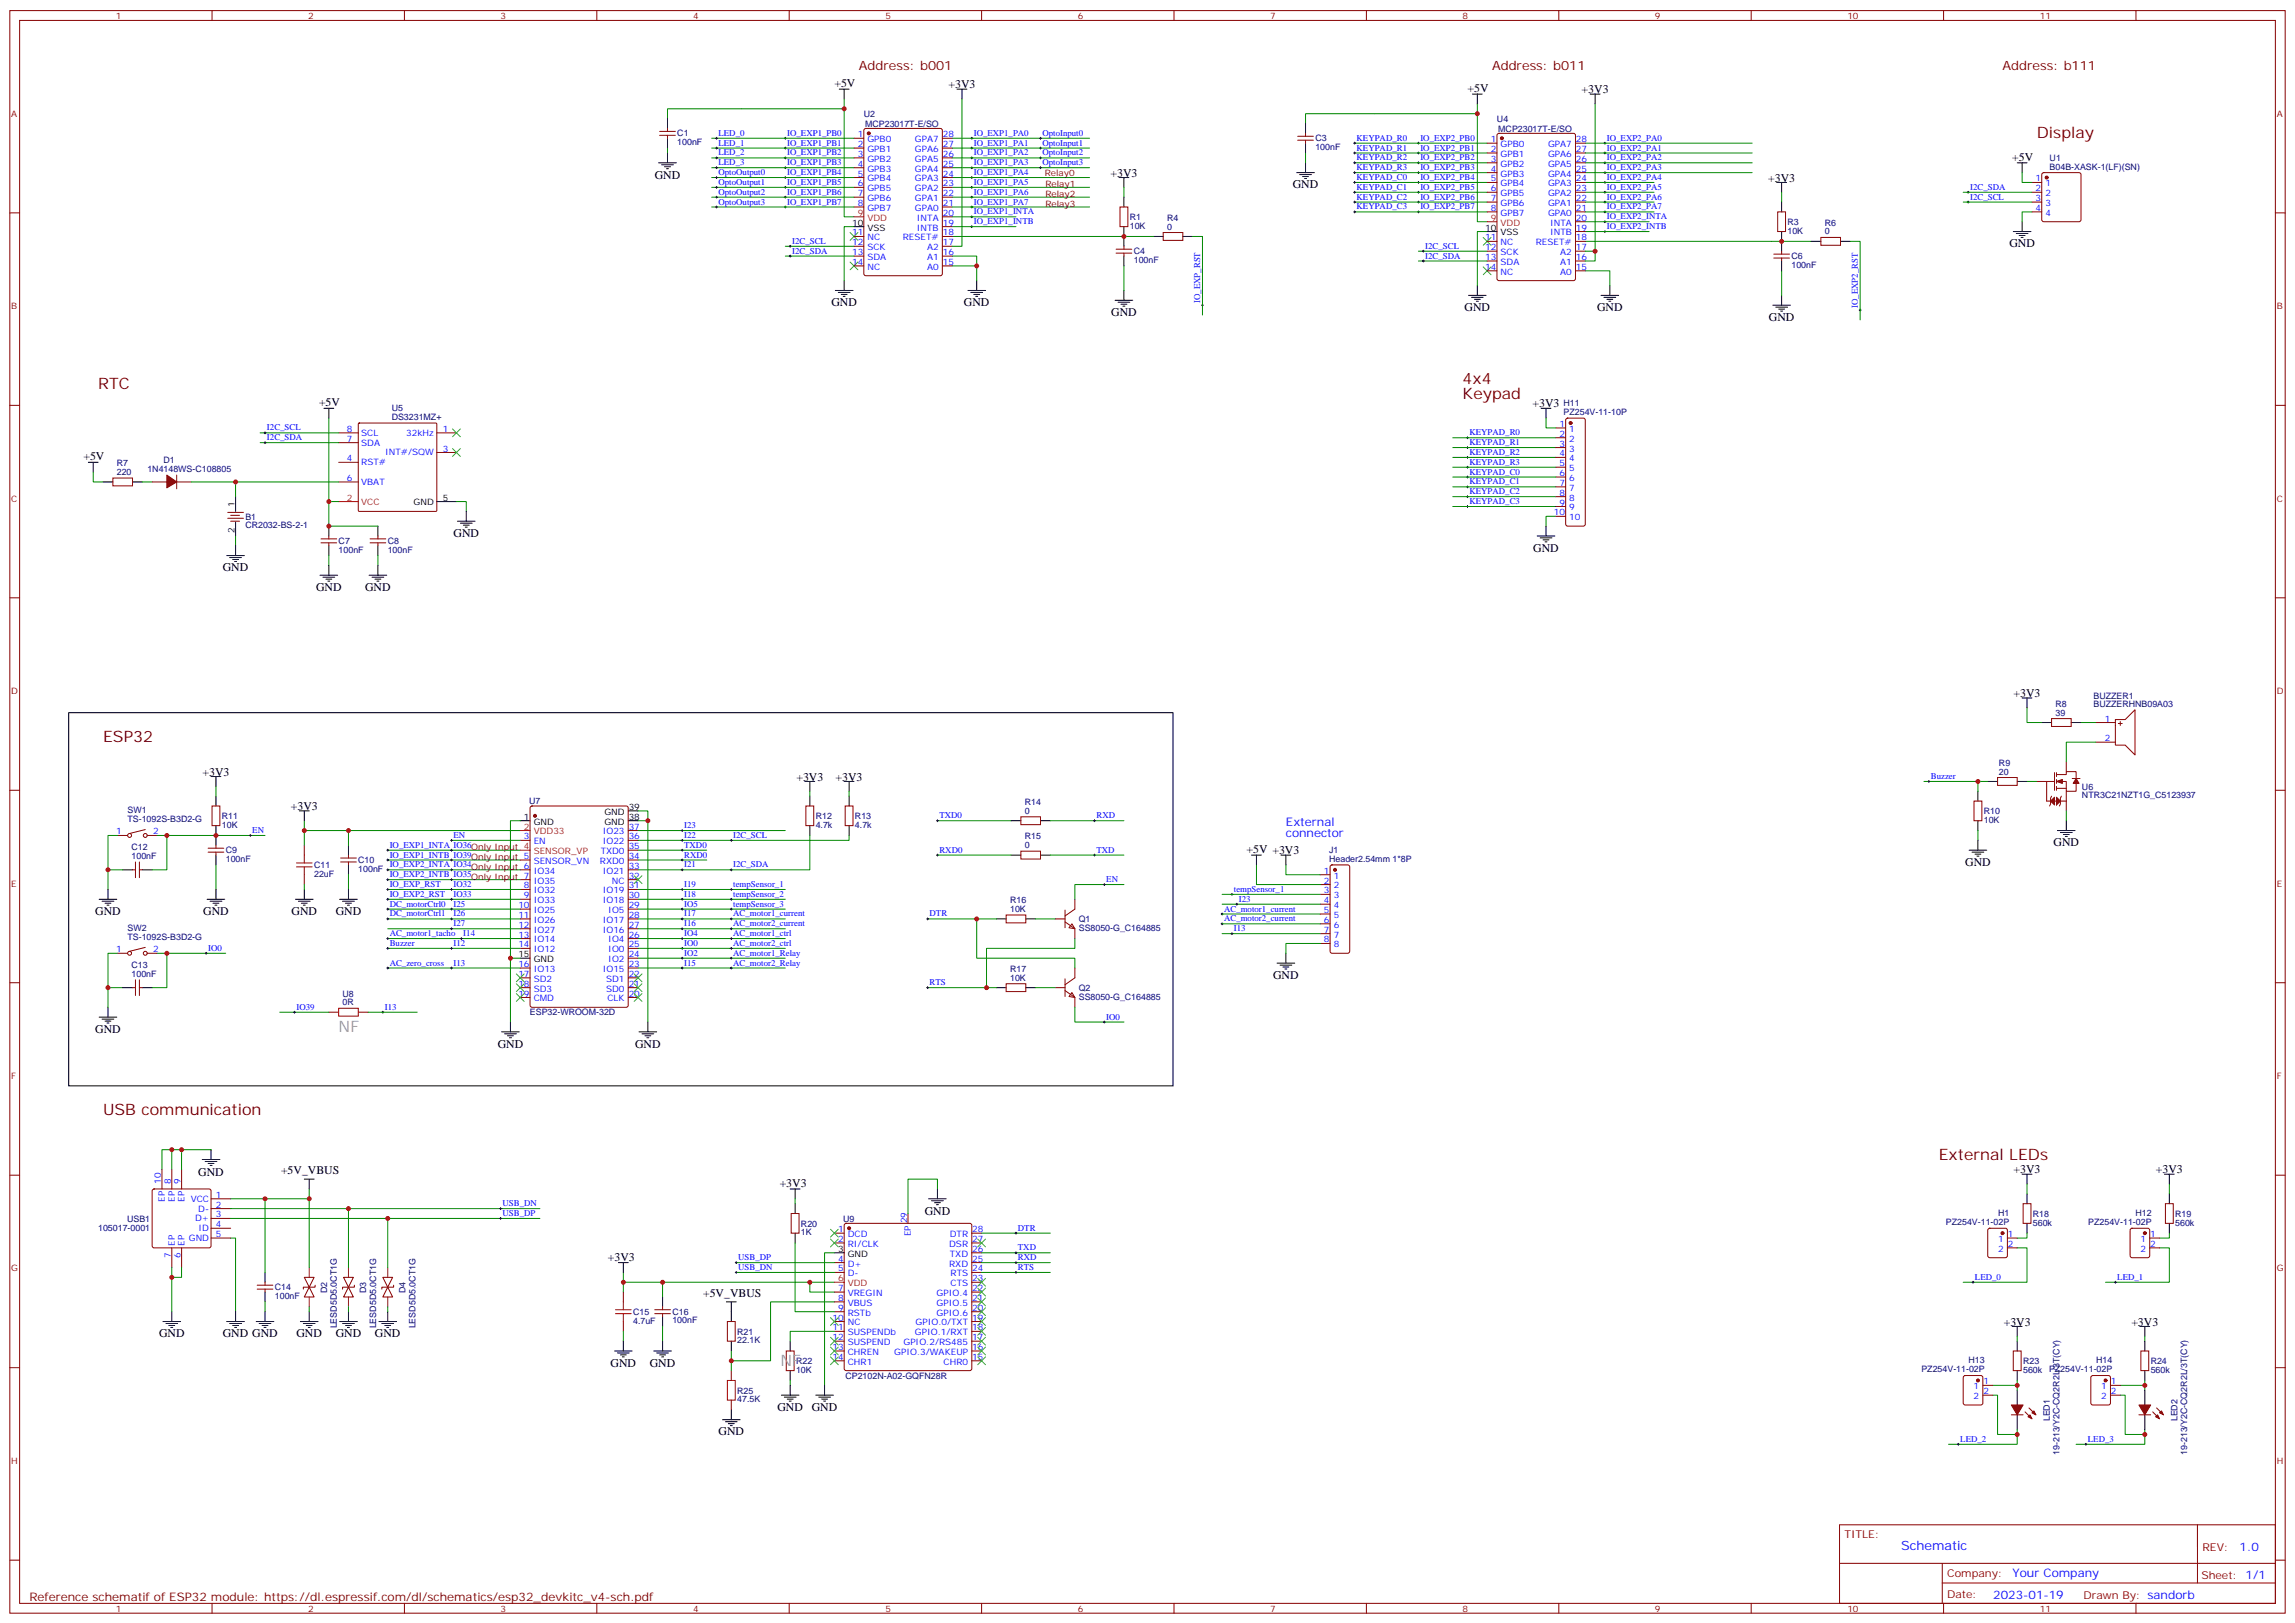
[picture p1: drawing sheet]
<svg xmlns="http://www.w3.org/2000/svg" width="825mm" height="583mm" viewBox="0 0 825 583" stroke-linecap="round" stroke-linejoin="round" font-family="sans-serif">
<defs><g id="words">
<g font-size="5.6" fill="#600">
<text x="732" y="49.7">Display</text>
<text x="525.6" y="137.9">4x4</text>
<text x="35.3" y="139.6">RTC</text>
<text x="525.6" y="143.5">Keypad</text>
<text x="37" y="266.6">ESP32</text>
<text x="37" y="400.7">USB communication</text>
<text x="696.7" y="416.6">External LEDs</text>
</g>
<g font-size="5.6" fill="#999">
<text x="121.7" y="370.7">NF</text>
<text x="280.5" y="490.6">NF</text>
</g>
<g font-size="4.6" fill="#600">
<text x="308.7" y="25">Address: b001</text>
<text x="536.2" y="25">Address: b011</text>
<text x="719.7" y="25">Address: b111</text>
</g>
<text font-size="4.6" fill="#00f" x="683.2" y="556.8">Schematic</text>
<g font-size="4.2">
<text x="299.9" y="31.3">+5V</text>
<text x="340.9" y="31.7">+3V3</text>
<text x="527.4" y="33.1">+5V</text>
<text x="568.4" y="33.5">+3V3</text>
<text x="723.2" y="57.8">+5V</text>
<text x="235.3" y="64.1">GND</text>
<text x="399.1" y="63.4">+3V3</text>
<text x="635.5" y="65.2">+3V3</text>
<text x="464.6" y="67.7">GND</text>
<text x="722.1" y="88.8">GND</text>
<text x="298.8" y="110">GND</text>
<text x="346.4" y="110">GND</text>
<text x="399.3" y="113.5">GND</text>
<text x="526.3" y="111.8">GND</text>
<text x="574" y="111.8">GND</text>
<text x="635.7" y="115.3">GND</text>
<text x="114.7" y="146">+5V</text>
<text x="550.8" y="146.3">+3V3</text>
<text x="30" y="165.4">+5V</text>
<text x="163" y="192.9">GND</text>
<text x="551" y="198.2">GND</text>
<text x="80.1" y="205.2">GND</text>
<text x="113.6" y="212.3">GND</text>
<text x="131.2" y="212.3">GND</text>
<text x="723.6" y="250.4">+3V3</text>
<text x="72.8" y="278.6">+3V3</text>
<text x="286.2" y="280.4">+3V3</text>
<text x="300.3" y="280.4">+3V3</text>
<text x="104.5" y="291">+3V3</text>
<text x="738" y="304">GND</text>
<text x="448" y="306.5">+5V +3V3</text>
<text x="706.3" y="311.1">GND</text>
<text x="34.2" y="328.7">GND</text>
<text x="73" y="328.7">GND</text>
<text x="104.8" y="328.7">GND</text>
<text x="120.6" y="328.7">GND</text>
<text x="457.6" y="351.6">GND</text>
<text x="34.2" y="371.1">GND</text>
<text x="178.9" y="376.3">GND</text>
<text x="228.2" y="376.3">GND</text>
<text x="71.3" y="422.7">GND</text>
<text x="101" y="421.9">+5V_VBUS</text>
<text x="723.6" y="421.5">+3V3</text>
<text x="774.8" y="421.5">+3V3</text>
<text x="280.2" y="426.5">+3V3</text>
<text x="332.3" y="436.3">GND</text>
<text x="218.5" y="452.9">+3V3</text>
<text x="252.7" y="466">+5V_VBUS</text>
<text x="720.1" y="476.2">+3V3</text>
<text x="766" y="476.2">+3V3</text>
<text x="57.1" y="480.4">GND</text>
<text x="80.1" y="480.4">GND GND</text>
<text x="106.5" y="480.4">GND</text>
<text x="120.6" y="480.4">GND</text>
<text x="134.8" y="480.4">GND</text>
<text x="219.4" y="491">GND</text>
<text x="233.5" y="491">GND</text>
<text x="279.4" y="506.9">GND</text>
<text x="291.7" y="506.9">GND</text>
<text x="258.2" y="515.7">GND</text>
</g>
<g font-size="4.2" fill="#00f">
<text x="462.1" y="296.6">External</text>
<text x="462.1" y="300.8">connector</text>
<text x="804.9" y="557.1">1.0</text>
<text x="723.3" y="566.6">Your Company</text>
<text x="716.4" y="574.4">2023-01-19</text>
</g>
<text font-size="4.2" fill="#600" x="10.6" y="575.3">Reference schematif of ESP32 module: https://dl.espressif.com/dl/schematics/esp32_devkitc_v4-sch.pdf</text>
<g font-size="3.9" fill="#800">
<text x="662.9" y="552.4">TITLE:</text>
<text x="791.5" y="557.1">REV:</text>
<text x="699.8" y="566.6">Company:</text>
<text x="791.1" y="567.2">Sheet: 1/1</text>
<text x="699.8" y="574.3">Date:</text>
<text x="748.8" y="574.3">Drawn By: sandorb</text>
</g>
<g font-size="3.2" fill="#800">
<text x="41.6" y="6.8">1</text>
<text x="110.8" y="6.8">2</text>
<text x="179.9" y="6.8">3</text>
<text x="249.1" y="6.8">4</text>
<text x="318.2" y="6.8">5</text>
<text x="387.3" y="6.8">6</text>
<text x="456.5" y="6.8">7</text>
<text x="525.6" y="6.8">8</text>
<text x="594.8" y="6.8">9</text>
<text x="663.9" y="6.8">10</text>
<text x="733.1" y="6.8">11</text>
<text x="4.1" y="41.9">A</text>
<text x="818.3" y="41.9">A</text>
<text x="4.1" y="111.1">B</text>
<text x="818.3" y="111.1">B</text>
<text x="4.1" y="180.2">C</text>
<text x="818.3" y="180.2">C</text>
<text x="4.1" y="249.3">D</text>
<text x="818.3" y="249.3">D</text>
<text x="4.1" y="318.5">E</text>
<text x="818.3" y="318.5">E</text>
<text x="4.1" y="387.6">F</text>
<text x="818.3" y="387.6">F</text>
<text x="4.1" y="456.8">G</text>
<text x="818.3" y="456.8">G</text>
<text x="4.1" y="525.9">H</text>
<text x="818.3" y="525.9">H</text>
<text x="41.6" y="579">1</text>
<text x="110.8" y="579">2</text>
<text x="179.9" y="579">3</text>
<text x="249.1" y="579">4</text>
<text x="318.2" y="579">5</text>
<text x="387.3" y="579">6</text>
<text x="456.5" y="579">7</text>
<text x="525.6" y="579">8</text>
<text x="594.8" y="579">9</text>
<text x="663.9" y="579">10</text>
<text x="733.1" y="579">11</text>
</g>
<g font-size="3.2" fill="#000080">
<text x="310.5" y="42">U2</text>
<text x="310.9" y="45.5">MCP23017T-E/SO</text>
<text x="538" y="43.8">U4</text>
<text x="538.5" y="47.3">MCP23017T-E/SO</text>
<text x="243.4" y="52.1">100nF</text>
<text x="243.4" y="49">C1</text>
<text x="472.7" y="53.9">100nF</text>
<text x="472.7" y="50.7">C3</text>
<text x="736.6" y="57.8">U1</text>
<text x="736.6" y="61">B04B-XASK-1(LF)(SN)</text>
<text x="406" y="82.2">10K</text>
<text x="406" y="79">R1</text>
<text x="419.5" y="82.5">0</text>
<text x="419.5" y="79.3">R4</text>
<text x="642.4" y="84">10K</text>
<text x="642.4" y="80.8">R3</text>
<text x="655.8" y="81.1">R6</text>
<text x="655.8" y="84.2">0</text>
<text x="407.5" y="94.5">100nF</text>
<text x="407.5" y="91.3">C4</text>
<text x="643.8" y="93.1">C6</text>
<text x="643.8" y="96.2">100nF</text>
<text x="140.8" y="147.7">U5</text>
<text x="561.9" y="149">PZ254V-11-10P</text>
<text x="561.9" y="145.8">H11</text>
<text x="140.8" y="150.9">DS3231MZ+</text>
<text x="42" y="167.5">R7</text>
<text x="58.7" y="166.4">D1</text>
<text x="42" y="170.7">220</text>
<text x="53" y="169.6">1N4148WS-C108805</text>
<text x="88.2" y="189.8">CR2032-BS-2-1</text>
<text x="88.2" y="186.6">B1</text>
<text x="121.7" y="195.4">C7</text>
<text x="139.3" y="195.4">C8</text>
<text x="121.7" y="198.5">100nF</text>
<text x="139.3" y="198.5">100nF</text>
<text x="752.4" y="251">BUZZER1</text>
<text x="738.7" y="257.1">39</text>
<text x="738.7" y="254.2">R8</text>
<text x="752.4" y="253.9">BUZZERHNB09A03</text>
<text x="718.4" y="275.1">R9</text>
<text x="718.4" y="278.3">20</text>
<text x="748.2" y="286.9">NTR3C21NZT1G_C5123937</text>
<text x="748.2" y="283.6">U6</text>
<text x="45.8" y="292.2">SW1</text>
<text x="190.2" y="288.9">U7</text>
<text x="368.3" y="292.4">0</text>
<text x="368.3" y="289.2">R14</text>
<text x="713" y="292.5">R10</text>
<text x="45.8" y="295.5">TS-1092S-B3D2-G</text>
<text x="79.7" y="297.4">10K</text>
<text x="79.7" y="294.2">R11</text>
<text x="293.2" y="297.4">4.7k</text>
<text x="293.2" y="294.2">R12</text>
<text x="307.3" y="297.4">4.7k</text>
<text x="307.3" y="294.2">R13</text>
<text x="713" y="295.6">10K</text>
<text x="47.3" y="305.4">C12</text>
<text x="368.3" y="304.7">0</text>
<text x="368.3" y="301.6">R15</text>
<text x="47.3" y="308.6">100nF</text>
<text x="81.1" y="309.7">100nF</text>
<text x="81.1" y="306.5">C9</text>
<text x="112.9" y="311.9">C11</text>
<text x="128.8" y="310">C10</text>
<text x="477.7" y="309.7">Header2.54mm 1*8P</text>
<text x="477.7" y="306.5">J1</text>
<text x="112.9" y="315">22uF</text>
<text x="128.8" y="313.2">100nF</text>
<text x="363" y="327.7">10K</text>
<text x="363" y="324.5">R16</text>
<text x="45.8" y="334.6">SW2</text>
<text x="387.7" y="334.4">SS8050-G_C164885</text>
<text x="387.7" y="331.3">Q1</text>
<text x="45.8" y="337.8">TS-1092S-B3D2-G</text>
<text x="47.3" y="347.8">C13</text>
<text x="47.3" y="350.9">100nF</text>
<text x="363" y="352.4">10K</text>
<text x="363" y="349.2">R17</text>
<text x="123.1" y="358">U8</text>
<text x="387.7" y="359.1">SS8050-G_C164885</text>
<text x="387.7" y="356">Q2</text>
<text x="123.1" y="361.2">0R</text>
<text x="190.5" y="364.8">ESP32-WROOM-32D</text>
<text x="718.1" y="436.8">H1</text>
<text x="730.6" y="437.1">R18</text>
<text x="767.5" y="436.8">H12</text>
<text x="781.8" y="437.1">R19</text>
<text x="35.3" y="442.1">105017-0001</text>
<text x="45.7" y="438.9">USB1</text>
<text x="287.9" y="443.8">1K</text>
<text x="287.9" y="440.7">R20</text>
<text x="303" y="438.9">U9</text>
<text x="699.4" y="440">PZ254V-11-02P</text>
<text x="730.6" y="440.3">560k</text>
<text x="750.5" y="440">PZ254V-11-02P</text>
<text x="781.8" y="440.3">560k</text>
<text x="98.8" y="466.7">100nF</text>
<text x="98.8" y="463.5">C14</text>
<text x="117.5" y="464.5" transform="rotate(-90 117.5 464.5)">D2</text>
<text x="131.6" y="464.5" transform="rotate(-90 131.6 464.5)">D3</text>
<text x="145.8" y="464.5" transform="rotate(-90 145.8 464.5)">D4</text>
<text x="227.5" y="472.4">C15</text>
<text x="241.7" y="472.3">C16</text>
<text x="121.1" y="477.3" transform="rotate(-90 121.1 477.3)">LESD5D5.0CT1G</text>
<text x="135.2" y="477.3" transform="rotate(-90 135.2 477.3)">LESD5D5.0CT1G</text>
<text x="149.3" y="477.3" transform="rotate(-90 149.3 477.3)">LESD5D5.0CT1G</text>
<text x="227.5" y="475.6">4.7uF</text>
<text x="241.7" y="475.5">100nF</text>
<text x="264.9" y="479.5">R21</text>
<text x="264.9" y="482.6">22.1K</text>
<text x="286.1" y="490.1">R22</text>
<text x="707.5" y="489.8">H13</text>
<text x="727.1" y="490">R23</text>
<text x="753.3" y="489.8">H14</text>
<text x="772.9" y="490">R24</text>
<text x="286.1" y="493.2">10K</text>
<text x="303.9" y="495.3">CP2102N-A02-GQFN28R</text>
<text x="690.5" y="492.9">PZ254V-11-02P</text>
<text x="727.1" y="493.2">560k</text>
<text x="736.4" y="492.9">PZ254V-11-02P</text>
<text x="772.9" y="493.2">560k</text>
<text x="264.9" y="503.8">47.5K</text>
<text x="264.9" y="500.6">R25</text>
<text x="736.7" y="510.6" transform="rotate(-90 736.7 510.6)">LED1</text>
<text x="782.5" y="510.6" transform="rotate(-90 782.5 510.6)">LED2</text>
<text x="740.2" y="522.7" transform="rotate(-90 740.2 522.7)">19-213/Y2C-CQ2R2L/3T(CY)</text>
<text x="786" y="522.7" transform="rotate(-90 786 522.7)">19-213/Y2C-CQ2R2L/3T(CY)</text>
</g>
<g font-size="3.2" fill="#00f">
<text x="258.2" y="48.8">LED_0</text>
<text x="258.2" y="52.3">LED_1</text>
<text x="282.9" y="52.3">IO_EXP1_PB1</text>
<text x="282.9" y="48.8">IO_EXP1_PB0</text>
<text x="308.3" y="49.3">1</text>
<text x="308.3" y="52.8">2</text>
<text x="311.7" y="51.1">GPB0</text>
<text x="328.8" y="51.1">GPA7</text>
<text x="338.8" y="52.8">27</text>
<text x="338.8" y="49.3">28</text>
<text x="350" y="52.3">IO_EXP1_PA1</text>
<text x="350" y="48.8">IO_EXP1_PA0</text>
<text x="374.6" y="48.8">OptoInput0</text>
<text x="374.6" y="52.3">OptoInput1</text>
<text x="487.5" y="50.6">KEYPAD_R0</text>
<text x="510.5" y="50.6">IO_EXP2_PB0</text>
<text x="535.8" y="51.1">1</text>
<text x="539.3" y="52.8">GPB0</text>
<text x="556.3" y="52.8">GPA7</text>
<text x="566.4" y="51.1">28</text>
<text x="577.5" y="50.6">IO_EXP2_PA0</text>
<text x="258.2" y="55.8">LED_2</text>
<text x="258.2" y="59.4">LED_3</text>
<text x="282.9" y="59.4">IO_EXP1_PB3</text>
<text x="282.9" y="55.8">IO_EXP1_PB2</text>
<text x="308.3" y="56.4">3</text>
<text x="308.3" y="59.9">4</text>
<text x="311.7" y="54.6">GPB1</text>
<text x="311.7" y="58.1">GPB2</text>
<text x="328.8" y="58.1">GPA5</text>
<text x="328.8" y="54.6">GPA6</text>
<text x="338.8" y="59.9">25</text>
<text x="338.8" y="56.4">26</text>
<text x="350" y="59.4">IO_EXP1_PA3</text>
<text x="350" y="55.8">IO_EXP1_PA2</text>
<text x="374.6" y="55.8">OptoInput2</text>
<text x="374.6" y="59.4">OptoInput3</text>
<text x="487.5" y="54.1">KEYPAD_R1</text>
<text x="487.5" y="57.6">KEYPAD_R2</text>
<text x="510.5" y="57.6">IO_EXP2_PB2</text>
<text x="510.5" y="54.1">IO_EXP2_PB1</text>
<text x="535.8" y="54.6">2</text>
<text x="535.8" y="58.1">3</text>
<text x="539.3" y="56.4">GPB1</text>
<text x="539.3" y="59.9">GPB2</text>
<text x="556.3" y="59.9">GPA5</text>
<text x="556.3" y="56.4">GPA6</text>
<text x="566.4" y="58.1">26</text>
<text x="566.4" y="54.6">27</text>
<text x="577.5" y="57.6">IO_EXP2_PA2</text>
<text x="577.5" y="54.1">IO_EXP2_PA1</text>
<text x="258.2" y="62.9">OptoOutput0</text>
<text x="282.9" y="62.9">IO_EXP1_PB4</text>
<text x="308.3" y="63.4">5</text>
<text x="311.7" y="61.7">GPB3</text>
<text x="311.7" y="65.2">GPB4</text>
<text x="328.8" y="65.2">GPA3</text>
<text x="328.8" y="61.7">GPA4</text>
<text x="338.8" y="63.4">24</text>
<text x="350" y="62.9">IO_EXP1_PA4</text>
<text x="487.5" y="61.1">KEYPAD_R3</text>
<text x="487.5" y="64.7">KEYPAD_C0</text>
<text x="510.5" y="64.7">IO_EXP2_PB4</text>
<text x="510.5" y="61.1">IO_EXP2_PB3</text>
<text x="535.8" y="61.7">4</text>
<text x="535.8" y="65.2">5</text>
<text x="539.3" y="63.4">GPB3</text>
<text x="556.3" y="63.4">GPA4</text>
<text x="566.4" y="65.2">24</text>
<text x="566.4" y="61.7">25</text>
<text x="577.5" y="64.7">IO_EXP2_PA4</text>
<text x="577.5" y="61.1">IO_EXP2_PA3</text>
<text x="731.6" y="65.2">1</text>
<text x="258.2" y="66.4">OptoOutput1</text>
<text x="258.2" y="70">OptoOutput2</text>
<text x="282.9" y="70">IO_EXP1_PB6</text>
<text x="282.9" y="66.4">IO_EXP1_PB5</text>
<text x="308.3" y="67">6</text>
<text x="308.3" y="70.5">7</text>
<text x="311.7" y="68.7">GPB5</text>
<text x="328.8" y="68.7">GPA2</text>
<text x="338.8" y="70.5">22</text>
<text x="338.8" y="67">23</text>
<text x="350" y="70">IO_EXP1_PA6</text>
<text x="350" y="66.4">IO_EXP1_PA5</text>
<text x="487.5" y="68.2">KEYPAD_C1</text>
<text x="487.5" y="71.7">KEYPAD_C2</text>
<text x="510.5" y="71.7">IO_EXP2_PB6</text>
<text x="510.5" y="68.2">IO_EXP2_PB5</text>
<text x="535.8" y="68.7">6</text>
<text x="539.3" y="67">GPB4</text>
<text x="539.3" y="70.5">GPB5</text>
<text x="556.3" y="70.5">GPA2</text>
<text x="556.3" y="67">GPA3</text>
<text x="566.4" y="68.7">23</text>
<text x="577.5" y="71.7">IO_EXP2_PA6</text>
<text x="577.5" y="68.2">IO_EXP2_PA5</text>
<text x="708" y="71.7">I2C_SCL</text>
<text x="708" y="68.2">I2C_SDA</text>
<text x="731.6" y="68.7">2</text>
<text x="735.1" y="67">1</text>
<text x="735.1" y="70.5">2</text>
<text x="258.2" y="73.5">OptoOutput3</text>
<text x="282.9" y="73.5">IO_EXP1_PB7</text>
<text x="308.3" y="74">8</text>
<text x="311.7" y="72.2">GPB6</text>
<text x="311.7" y="75.8">GPB7</text>
<text x="328.8" y="75.8">GPA0</text>
<text x="328.8" y="72.2">GPA1</text>
<text x="338.8" y="77.5">20</text>
<text x="338.8" y="74">21</text>
<text x="350" y="73.5">IO_EXP1_PA7</text>
<text x="350" y="77">IO_EXP1_INTA</text>
<text x="487.5" y="75.2">KEYPAD_C3</text>
<text x="510.5" y="75.2">IO_EXP2_PB7</text>
<text x="535.8" y="72.2">7</text>
<text x="535.8" y="75.8">8</text>
<text x="539.3" y="74">GPB6</text>
<text x="539.3" y="77.5">GPB7</text>
<text x="556.3" y="77.5">GPA0</text>
<text x="556.3" y="74">GPA1</text>
<text x="566.4" y="75.8">21</text>
<text x="566.4" y="72.2">22</text>
<text x="577.5" y="75.2">IO_EXP2_PA7</text>
<text x="731.6" y="72.2">3</text>
<text x="731.6" y="75.8">4</text>
<text x="735.1" y="74">3</text>
<text x="735.1" y="77.5">4</text>
<text x="329.5" y="82.8">INTB</text>
<text x="329.5" y="79.3">INTA</text>
<text x="338.8" y="81.1">19</text>
<text x="350" y="80.5">IO_EXP1_INTB</text>
<text x="557.1" y="81.1">INTA</text>
<text x="566.4" y="82.8">19</text>
<text x="566.4" y="79.3">20</text>
<text x="577.5" y="82.3">IO_EXP2_INTB</text>
<text x="577.5" y="78.8">IO_EXP2_INTA</text>
<text x="284.7" y="87.6">I2C_SCL</text>
<text x="306.2" y="84.6">11</text>
<text x="306.2" y="88.1">12</text>
<text x="311.7" y="86.4">NC</text>
<text x="311.7" y="89.9">SCK</text>
<text x="324.4" y="86.4">RESET#</text>
<text x="333.2" y="89.9">A2</text>
<text x="338.8" y="88.1">17</text>
<text x="338.8" y="84.6">18</text>
<text x="512.2" y="89.4">I2C_SCL</text>
<text x="533.8" y="86.4">11</text>
<text x="533.8" y="89.9">12</text>
<text x="539.3" y="88.1">NC</text>
<text x="552" y="88.1">RESET#</text>
<text x="557.1" y="84.6">INTB</text>
<text x="566.4" y="89.9">17</text>
<text x="566.4" y="86.4">18</text>
<text x="284.7" y="91.1">I2C_SDA</text>
<text x="306.2" y="91.7">13</text>
<text x="306.2" y="95.2">14</text>
<text x="311.7" y="93.4">SDA</text>
<text x="333.2" y="93.4">A1</text>
<text x="338.8" y="95.2">15</text>
<text x="338.8" y="91.7">16</text>
<text x="512.2" y="92.9">I2C_SDA</text>
<text x="533.8" y="93.4">13</text>
<text x="539.3" y="91.7">SCK</text>
<text x="539.3" y="95.2">SDA</text>
<text x="560.7" y="95.2">A1</text>
<text x="560.7" y="91.7">A2</text>
<text x="566.4" y="93.4">16</text>
<text x="311.7" y="96.9">NC</text>
<text x="333.2" y="96.9">A0</text>
<text x="533.8" y="96.9">14</text>
<text x="539.3" y="98.7">NC</text>
<text x="560.7" y="98.7">A0</text>
<text x="566.4" y="96.9">15</text>
<text x="431.3" y="108.9" transform="rotate(-90 431.3 108.9)">IO_EXP_RST</text>
<text x="667.6" y="110.7" transform="rotate(-90 667.6 110.7)">IO_EXP2_RST</text>
<text x="96" y="154.6">I2C_SCL</text>
<text x="124.6" y="155.2">8</text>
<text x="159.1" y="155.2">1</text>
<text x="560.5" y="153.4">1</text>
<text x="564" y="155.2">1</text>
<text x="96" y="158.2">I2C_SDA</text>
<text x="124.6" y="158.7">7</text>
<text x="129.8" y="160.1">SDA</text>
<text x="129.8" y="156.6">SCL</text>
<text x="146" y="156.6">32kHz</text>
<text x="528.1" y="159.9">KEYPAD_R1</text>
<text x="528.1" y="156.4">KEYPAD_R0</text>
<text x="560.5" y="156.9">2</text>
<text x="560.5" y="160.4">3</text>
<text x="564" y="158.7">2</text>
<text x="124.6" y="165.7">4</text>
<text x="129.8" y="167.1">RST#</text>
<text x="138.4" y="163.6">INT#/SQW</text>
<text x="159.1" y="162.2">3</text>
<text x="528.1" y="167">KEYPAD_R3</text>
<text x="528.1" y="163.4">KEYPAD_R2</text>
<text x="560.5" y="164">4</text>
<text x="560.5" y="167.5">5</text>
<text x="564" y="162.2">3</text>
<text x="564" y="165.7">4</text>
<text x="124.6" y="172.8">6</text>
<text x="528.1" y="170.5">KEYPAD_C0</text>
<text x="560.5" y="171">6</text>
<text x="564" y="169.3">5</text>
<text x="564" y="172.8">6</text>
<text x="129.8" y="174.2">VBAT</text>
<text x="528.1" y="177.6">KEYPAD_C2</text>
<text x="528.1" y="174">KEYPAD_C1</text>
<text x="560.5" y="174.6">7</text>
<text x="560.5" y="178.1">8</text>
<text x="564" y="176.3">7</text>
<text x="564" y="179.8">8</text>
<text x="528.1" y="181.1">KEYPAD_C3</text>
<text x="558.5" y="185.1">10</text>
<text x="560.5" y="181.6">9</text>
<text x="564" y="183.4">9</text>
<text x="564" y="186.9">10</text>
<text x="756.5" y="259.2">1</text>
<text x="756.5" y="266.3">2</text>
<text x="693.9" y="279.9">Buzzer</text>
<text x="337.6" y="294">TXD0</text>
<text x="394.1" y="294">RXD</text>
<text x="41.7" y="299.8">1</text>
<text x="55" y="299.8">2</text>
<text x="90.7" y="299.3">EN</text>
<text x="216.6" y="299.8">IO23</text>
<text x="226" y="298">37</text>
<text x="245.9" y="297.5">I23</text>
<text x="140.1" y="304.6">IO_EXP1_INTA IO36</text>
<text x="163" y="301">EN</text>
<text x="188.3" y="301.6">3</text>
<text x="191.8" y="303.3">EN</text>
<text x="216.6" y="303.3">IO22</text>
<text x="226" y="301.6">36</text>
<text x="226" y="305.1">35</text>
<text x="245.9" y="301">I22</text>
<text x="245.9" y="304.6">TXD0</text>
<text x="263.5" y="301">I2C_SCL</text>
<text x="140.1" y="311.6">IO_EXP2_INTA IO34</text>
<text x="140.1" y="308.1">IO_EXP1_INTB IO39</text>
<text x="191.8" y="310.4">SENSOR_VN</text>
<text x="215.6" y="310.4">RXD0</text>
<text x="215.9" y="306.8">TXD0</text>
<text x="226" y="308.6">34</text>
<text x="245.9" y="311.6">I21</text>
<text x="245.9" y="308.1">RXD0</text>
<text x="263.5" y="311.6">I2C_SDA</text>
<text x="337.6" y="306.3">RXD0</text>
<text x="394.1" y="306.3">TXD</text>
<text x="140.1" y="315.1">IO_EXP2_INTB IO35</text>
<text x="191.8" y="317.4">IO35</text>
<text x="191.8" y="313.9">IO34</text>
<text x="216.6" y="313.9">IO21</text>
<text x="219.9" y="317.4">NC</text>
<text x="226" y="312.1">33</text>
<text x="226" y="315.7">32</text>
<text x="397.6" y="316.9">EN</text>
<text x="475.8" y="313.9">1</text>
<text x="475.8" y="317.4">2</text>
<text x="479.3" y="315.7">1</text>
<text x="140.1" y="318.7">IO_EXP_RST</text>
<text x="140.1" y="322.2">IO_EXP2_RST</text>
<text x="163" y="318.7">IO32</text>
<text x="163" y="322.2">IO33</text>
<text x="188.3" y="322.7">9</text>
<text x="188.3" y="319.2">8</text>
<text x="191.8" y="321">IO32</text>
<text x="216.6" y="321">IO19</text>
<text x="226" y="319.2">31</text>
<text x="226" y="322.7">30</text>
<text x="245.9" y="322.2">I18</text>
<text x="245.9" y="318.7">I19</text>
<text x="263.5" y="318.7">tempSensor_1</text>
<text x="263.5" y="322.2">tempSensor_2</text>
<text x="443.4" y="320.4">tempSensor_1</text>
<text x="445.2" y="324">I23</text>
<text x="475.8" y="321">3</text>
<text x="479.3" y="319.2">2</text>
<text x="479.3" y="322.7">3</text>
<text x="140.1" y="329.2">DC_motorCtrl1</text>
<text x="140.1" y="325.7">DC_motorCtrl0</text>
<text x="163" y="325.7">I25</text>
<text x="163" y="329.2">I26</text>
<text x="186.3" y="329.8">11</text>
<text x="186.3" y="326.2">10</text>
<text x="191.8" y="328">IO25</text>
<text x="191.8" y="324.5">IO33</text>
<text x="216.6" y="324.5">IO18</text>
<text x="218.6" y="328">IO5</text>
<text x="226" y="326.2">29</text>
<text x="226" y="329.8">28</text>
<text x="245.9" y="325.7">IO5</text>
<text x="245.9" y="329.2">I17</text>
<text x="263.5" y="325.7">tempSensor_3</text>
<text x="263.5" y="329.2">AC_motor1_current</text>
<text x="334.1" y="329.2">DTR</text>
<text x="439.9" y="327.5">AC_motor1_current</text>
<text x="475.8" y="324.5">4</text>
<text x="475.8" y="328">5</text>
<text x="479.3" y="326.2">4</text>
<text x="479.3" y="329.8">5</text>
<text x="163" y="332.8">I27</text>
<text x="186.3" y="333.3">12</text>
<text x="191.8" y="335.1">IO27</text>
<text x="191.8" y="331.5">IO26</text>
<text x="216.6" y="331.5">IO17</text>
<text x="216.6" y="335.1">IO16</text>
<text x="226" y="333.3">27</text>
<text x="245.9" y="332.8">I16</text>
<text x="263.5" y="332.8">AC_motor2_current</text>
<text x="439.9" y="331">AC_motor2_current</text>
<text x="443.4" y="334.5">I13</text>
<text x="475.8" y="331.5">6</text>
<text x="475.8" y="335.1">7</text>
<text x="479.3" y="333.3">6</text>
<text x="74.8" y="341.6">IO0</text>
<text x="140.1" y="339.8">Buzzer</text>
<text x="140.1" y="336.3">AC_motor1_tacho</text>
<text x="163" y="339.8">I12</text>
<text x="166.5" y="336.3">I14</text>
<text x="186.3" y="340.4">14</text>
<text x="186.3" y="336.8">13</text>
<text x="191.8" y="338.6">IO14</text>
<text x="218.6" y="338.6">IO4</text>
<text x="226" y="336.8">26</text>
<text x="226" y="340.4">25</text>
<text x="245.9" y="339.8">IO0</text>
<text x="245.9" y="336.3">IO4</text>
<text x="263.5" y="336.3">AC_motor1_ctrl</text>
<text x="263.5" y="339.8">AC_motor2_ctrl</text>
<text x="475.8" y="338.6">8</text>
<text x="479.3" y="336.8">7</text>
<text x="479.3" y="340.4">8</text>
<text x="41.7" y="342.1">1</text>
<text x="55" y="342.1">2</text>
<text x="140.1" y="346.9">AC_zero_cross</text>
<text x="163" y="346.9">I13</text>
<text x="186.3" y="347.4">16</text>
<text x="191.8" y="342.1">IO12</text>
<text x="218.6" y="342.1">IO0</text>
<text x="218.6" y="345.7">IO2</text>
<text x="226" y="343.9">24</text>
<text x="226" y="347.4">23</text>
<text x="245.9" y="343.4">IO2</text>
<text x="245.9" y="346.9">I15</text>
<text x="263.5" y="343.4">AC_motor1_Relay</text>
<text x="263.5" y="346.9">AC_motor2_Relay</text>
<text x="186.3" y="350.9">17</text>
<text x="191.8" y="352.7">SD2</text>
<text x="191.8" y="349.2">IO13</text>
<text x="216.6" y="349.2">IO15</text>
<text x="217.8" y="352.7">SD1</text>
<text x="226" y="350.9">22</text>
<text x="334.1" y="353.9">RTS</text>
<text x="186.3" y="358">19</text>
<text x="186.3" y="354.5">18</text>
<text x="191.8" y="359.8">CMD</text>
<text x="191.8" y="356.2">SD3</text>
<text x="217.8" y="356.2">SD0</text>
<text x="218.3" y="359.8">CLK</text>
<text x="226" y="354.5">21</text>
<text x="226" y="358">20</text>
<text x="106.5" y="362.8">IO39</text>
<text x="138.3" y="362.8">I13</text>
<text x="397.6" y="366.3">IO0</text>
<text x="57.9" y="425.4" transform="rotate(-90 57.9 425.4)">10</text>
<text x="61.4" y="425.4" transform="rotate(-90 61.4 425.4)">8</text>
<text x="64.9" y="425.4" transform="rotate(-90 64.9 425.4)">9</text>
<text x="59.3" y="431.8" transform="rotate(-90 59.3 431.8)">EP</text>
<text x="62.8" y="431.8" transform="rotate(-90 62.8 431.8)">EP</text>
<text x="66.3" y="431.8" transform="rotate(-90 66.3 431.8)">EP</text>
<text x="68.5" y="431.7">VCC</text>
<text x="77.6" y="430.3">1</text>
<text x="71.3" y="435.3">D-</text>
<text x="77.6" y="433.8">2</text>
<text x="77.6" y="437.4">3</text>
<text x="180.6" y="436.8">USB_DP</text>
<text x="180.6" y="433.3">USB_DN</text>
<text x="70.1" y="438.8">D+</text>
<text x="71.4" y="442.3">ID</text>
<text x="77.6" y="440.9">4</text>
<text x="301.2" y="442.7">1</text>
<text x="326" y="439.5" transform="rotate(-90 326 439.5)">29</text>
<text x="349.4" y="442.7">28</text>
<text x="365.8" y="442.1">DTR</text>
<text x="62.8" y="447.6" transform="rotate(-90 62.8 447.6)">EP</text>
<text x="66.3" y="447.6" transform="rotate(-90 66.3 447.6)">EP</text>
<text x="67.9" y="445.8">GND</text>
<text x="77.6" y="444.4">5</text>
<text x="301.2" y="446.2">2</text>
<text x="304.7" y="444.4">DCD</text>
<text x="304.7" y="448">RI/CLK</text>
<text x="327.4" y="444.1" transform="rotate(-90 327.4 444.1)">EP</text>
<text x="341.1" y="448">DSR</text>
<text x="341.3" y="444.4">DTR</text>
<text x="349.4" y="449.7">26</text>
<text x="349.4" y="446.2">27</text>
<text x="365.8" y="449.2">TXD</text>
<text x="718.1" y="446.2">1</text>
<text x="718.1" y="449.7">2</text>
<text x="721.6" y="444.4">1</text>
<text x="721.6" y="448">2</text>
<text x="769.3" y="446.2">1</text>
<text x="769.3" y="449.7">2</text>
<text x="772.8" y="444.4">1</text>
<text x="772.8" y="448">2</text>
<text x="61.4" y="452.1" transform="rotate(-90 61.4 452.1)">7</text>
<text x="64.9" y="452.1" transform="rotate(-90 64.9 452.1)">6</text>
<text x="265.3" y="452.7">USB_DP</text>
<text x="301.2" y="453.2">4</text>
<text x="304.7" y="455">D+</text>
<text x="341.1" y="455">RXD</text>
<text x="341.4" y="451.5">TXD</text>
<text x="349.4" y="453.2">25</text>
<text x="365.8" y="452.7">RXD</text>
<text x="265.3" y="456.2">USB_DN</text>
<text x="301.2" y="456.8">5</text>
<text x="304.7" y="458.5">D-</text>
<text x="341.6" y="458.5">RTS</text>
<text x="349.4" y="460.3">23</text>
<text x="349.4" y="456.8">24</text>
<text x="365.8" y="456.2">RTS</text>
<text x="709.8" y="459.8">LED_0</text>
<text x="760.9" y="459.8">LED_1</text>
<text x="301.2" y="463.8">7</text>
<text x="301.2" y="467.4">8</text>
<text x="304.7" y="465.6">VREGIN</text>
<text x="336.6" y="465.6">GPIO.4</text>
<text x="341.6" y="462.1">CTS</text>
<text x="349.4" y="467.4">21</text>
<text x="349.4" y="463.8">22</text>
<text x="301.2" y="470.9">9</text>
<text x="304.7" y="469.1">VBUS</text>
<text x="304.7" y="472.7">RSTb</text>
<text x="336.6" y="472.7">GPIO.6</text>
<text x="336.6" y="469.1">GPIO.5</text>
<text x="349.4" y="470.9">20</text>
<text x="299.2" y="474.4">10</text>
<text x="299.2" y="477.9">11</text>
<text x="304.7" y="476.2">NC</text>
<text x="304.7" y="479.7">SUSPENDb</text>
<text x="328.8" y="479.7">GPIO.1/RXT</text>
<text x="329" y="476.2">GPIO.0/TXT</text>
<text x="349.4" y="477.9">18</text>
<text x="349.4" y="474.4">19</text>
<text x="299.2" y="481.5">12</text>
<text x="299.2" y="485">13</text>
<text x="304.7" y="483.2">SUSPEND</text>
<text x="324.7" y="483.2">GPIO.2/RS485</text>
<text x="349.4" y="485">16</text>
<text x="349.4" y="481.5">17</text>
<text x="299.2" y="488.5">14</text>
<text x="304.7" y="486.8">CHREN</text>
<text x="304.7" y="490.3">CHR1</text>
<text x="321.4" y="486.8">GPIO.3/WAKEUP</text>
<text x="339.1" y="490.3">CHR0</text>
<text x="349.4" y="488.5">15</text>
<text x="712.8" y="497.3">1</text>
<text x="758.6" y="497.3">1</text>
<text x="709.3" y="499.1">1</text>
<text x="709.3" y="502.6">2</text>
<text x="712.8" y="500.9">2</text>
<text x="755.2" y="499.1">1</text>
<text x="755.2" y="502.6">2</text>
<text x="758.6" y="500.9">2</text>
<text x="704.5" y="518">LED_2</text>
<text x="750.4" y="518">LED_3</text>
</g>
<g font-size="3.2" fill="#600">
<text x="375.5" y="63.3">Relay0</text>
<text x="375.7" y="67.3">Relay1</text>
<text x="375.7" y="70.8">Relay2</text>
<text x="375.7" y="74.4">Relay3</text>
<text x="169.3" y="305.4">Only Input 4</text>
<text x="169.3" y="309">Only Input 5</text>
<text x="169.3" y="312.5">Only Input 6</text>
<text x="169.3" y="316">Only Input 7</text>
</g>
<g font-size="3.2" fill="#f00">
<text x="308.3" y="77.5">9</text>
<text x="311.7" y="79.3">VDD</text>
<text x="535.8" y="79.3">9</text>
<text x="539.3" y="81.1">VDD</text>
<text x="124.6" y="179.8">2</text>
<text x="129.8" y="181.3">VCC</text>
<text x="188.3" y="298">2</text>
<text x="191.8" y="299.8">VDD33</text>
<text x="191.8" y="306.8">SENSOR_VP</text>
<text x="301.2" y="460.3">6</text>
<text x="304.7" y="462.1">VDD</text>
</g>
<g font-size="3.2">
<text x="306.2" y="81.1">10</text>
<text x="311.7" y="82.8">VSS</text>
<text x="533.8" y="82.8">10</text>
<text x="539.3" y="84.6">VSS</text>
<text x="159.1" y="179.8">5</text>
<text x="84.3" y="182" transform="rotate(-90 84.3 182)">1</text>
<text x="148.6" y="181.3">GND</text>
<text x="84.3" y="191.4" transform="rotate(-90 84.3 191.4)">2</text>
<text x="217.2" y="292.7">GND</text>
<text x="226" y="291">39</text>
<text x="188.3" y="294.5">1</text>
<text x="191.8" y="296.3">GND</text>
<text x="217.2" y="296.3">GND</text>
<text x="226" y="294.5">38</text>
<text x="186.3" y="343.9">15</text>
<text x="191.8" y="345.7">GND</text>
<text x="301.2" y="449.7">3</text>
<text x="304.7" y="451.5">GND</text>
</g>
</g></defs>
<g fill="none" stroke="#000" stroke-width=".36">
<path d="M301.6 32h3.6M303.4 32v3.6M344 32h3.5M345.7 32v3.6M529.2 33.8h3.5M530.9 33.8v3.5M571.5 33.8h3.5M573.3 33.8v3.5M236.7 58.5h6.4M237.8 59.2h4.2M238.8 59.9h2.1M239.9 42.6v3.5"/>
<path d="M239.9 49.7v3.5M239.9 55v3.5M257.2 56.7h.7M257.2 53.2h.7M257.2 49.7h.7M257.5 49.3v.7M257.5 52.8v.8M257.5 56.4v.7M257.5 59.9v.7M281.9 56.7h.7M281.9 53.2h.7M281.9 49.7h.7"/>
<path d="M282.2 49.3v.7M282.2 52.8v.8M282.2 56.4v.7M282.2 59.9v.7M348.9 56.7h.7M348.9 53.2h.7M348.9 49.7h.7M349.2 49.3v.7M349.2 52.8v.8M349.2 56.4v.7M349.2 59.9v.7M373.6 56.7h.7"/>
<path d="M373.6 53.2h.7M373.6 49.7h.7M373.9 49.3v.7M373.9 52.8v.8M373.9 56.4v.7M373.9 59.9v.7M469.2 44.4v3.5M469.2 51.4v3.6M469.2 58.5v3.5M486.5 58.5h.7M486.5 55h.7M486.5 51.4h.7"/>
<path d="M486.8 51.1v.7M486.8 54.6v.7M486.8 58.1v.7M509.4 58.5h.7M509.4 55h.7M509.4 51.4h.7M509.8 51.1v.7M509.8 54.6v.7M509.8 58.1v.7M576.4 58.5h.7M576.4 55h.7M576.4 51.4h.7"/>
<path d="M576.8 51.1v.7M576.8 54.6v.7M576.8 58.1v.7M725 58.5h3.5M726.7 58.5v3.5M239.5 60.6h.7M257.2 74.4h.7M257.2 70.8h.7M257.2 67.3h.7M257.2 63.8h.7M257.2 60.3h.7M257.5 63.4v.7"/>
<path d="M257.5 67v.7M257.5 70.5v.7M257.5 74v.7M281.9 74.4h.7M281.9 70.8h.7M281.9 67.3h.7M281.9 63.8h.7M281.9 60.3h.7M282.2 63.4v.7M282.2 67v.7M282.2 70.5v.7M282.2 74v.7"/>
<path d="M348.9 74.4h.7M348.9 70.8h.7M348.9 67.3h.7M348.9 63.8h.7M348.9 60.3h.7M348.9 77.9h.7M349.2 63.4v.7M349.2 67v.7M349.2 70.5v.7M349.2 74v.7M349.2 77.5v.7M373.6 60.3h.7"/>
<path d="M402.2 63.8h3.5M403.9 63.8v3.5M403.9 70.8v3.6M466 62h6.4M467.1 62.7h4.2M468.1 63.4h2.2M468.8 64.1h.7M486.5 72.6h.7M486.5 69.1h.7M486.5 62h.7M486.5 76.1h.7M486.5 65.5h.7"/>
<path d="M486.8 61.7v.7M486.8 65.2v.7M486.8 68.7v.7M486.8 72.2v.8M486.8 75.8v.7M509.4 72.6h.7M509.4 69.1h.7M509.4 62h.7M509.4 76.1h.7M509.4 65.5h.7M509.8 61.7v.7M509.8 65.2v.7"/>
<path d="M509.8 68.7v.7M509.8 72.2v.8M509.8 75.8v.7M576.4 72.6h.7M576.4 69.1h.7M576.4 62h.7M576.4 76.1h.7M576.4 65.5h.7M576.4 79.7h.7M576.8 61.7v.7M576.8 65.2v.7M576.8 68.7v.7"/>
<path d="M576.8 72.2v.8M576.8 75.8v.7M576.8 79.3v.7M638.5 65.5h3.6M640.3 65.5v3.6M640.3 72.6v3.5M707 72.6h.7M707 69.1h.7M707.3 68.7v.7M707.3 72.2v.8M726.7 79.7v3.5M283.6 92h.7"/>
<path d="M283.6 88.5h.7M284 88.1v.7M284 91.7v.7M306.9 81.4h3.5M348.9 81.4h.7M349.2 81.1v.7M403.9 81.4v7.1M403.9 92v3.5M414.5 84.9h3.5M425.1 84.9h3.5M511.2 93.8h.7M511.2 90.2h.7"/>
<path d="M511.5 89.9v.7M511.5 93.4v.7M534.5 83.2h3.5M576.4 83.2h.7M576.8 82.8v.7M640.3 83.2v7M640.3 93.8v3.5M650.9 86.7h3.5M661.5 86.7h3.5M723.5 83.2h6.4M724.6 83.9h4.2M725.7 84.6h2.1"/>
<path d="M726.4 85.3h.7M300.2 104.4h6.4M301.3 105.1h4.2M302.3 105.8h2.1M303 106.5h.7M303.4 100.8v3.6M347.8 104.4h6.4M348.9 105.1h4.2M350 105.8h2.1M350.7 106.5h.7M351 100.8v3.6M400.8 107.9h6.3"/>
<path d="M401.8 108.6h4.2M402.9 109.3h2.1M403.6 110h.7M403.9 104.4v3.5M431.8 109.6h.7M432.2 109.3v.7M527.8 106.1h6.3M528.8 106.8h4.2M529.9 107.5h2.1M530.6 108.2h.7M530.9 102.6v3.5M575.4 106.1h6.3"/>
<path d="M576.4 106.8h4.3M577.5 107.5h2.1M578.2 108.2h.7M578.6 102.6v3.5M637.1 109.6h6.4M638.2 110.3h4.2M639.2 111.1h2.1M639.9 111.8h.7M640.3 106.1v3.5M668.2 111.4h.7M668.5 111.1v.7M94.9 155.5h.7"/>
<path d="M94.9 159h.7M95.2 155.2v.7M95.2 158.7v.7M116.4 146.7h3.5M118.2 146.7v3.5M527 157.3h.8M527.4 156.9v.7M553.9 146.7h3.5M555.6 146.7v3.5M31.7 166.1h3.6M33.5 166.1v3.5M37 173.1h3.6"/>
<path d="M47.6 173.1h3.6M84.7 178.4v5.3M527 178.4h.8M527 174.9h.8M527 171.4h.8M527 167.9h.8M527 164.3h.8M527 160.8h.8M527.4 160.4v.7M527.4 164v.7M527.4 167.5v.7M527.4 171v.7"/>
<path d="M527.4 174.6v.7M527.4 178.1v.7M81.5 199.6h6.3M84.7 187.6v4.9M84.7 196.1v3.5M118.2 189v3.5M118.2 196.1v3.5M135.8 189v3.5M135.8 196.1v3.5M157 180.2h7M164.4 187.3h6.3M165.5 188h4.2"/>
<path d="M166.5 188.7h2.1M167.2 189.4h.7M167.6 183.7v3.6M527 182h.8M527.4 181.6v.7M552.4 192.5h6.4M553.5 193.3h4.2M554.6 194h2.1M555.3 194.7h.7M555.6 189v3.5M82.5 200.3h4.3M83.6 201h2.1"/>
<path d="M84.3 201.7h.7M115 206.7h6.4M116.1 207.4h4.2M117.1 208.1h2.1M117.8 208.8h.7M118.2 203.1v3.6M132.6 206.7h6.4M133.7 207.4h4.2M134.8 208.1h2.1M135.5 208.8h.7M135.8 203.1v3.6M24.7 256h396.9v134.1h-396.9z"/>
<path d="M726.7 250.8h3.5M728.5 250.8v3.5M733.8 259.6h3.5M744.4 259.6h3.5M75.8 279h3.6M77.6 279v3.5M77.6 286v3.6M77.6 296.6v7.1M90 299.8v.7M107.6 291.3h3.5M109.4 291.3v3.6M187 294.9h3.5"/>
<path d="M225.8 291.3h3.5M225.8 294.9h3.5M244.8 298.4h.7M245.2 298v.7M289.3 280.7h3.5M291 280.7v3.6M291 286v3.6M291 296.6v3.5M303.4 280.7h3.5M305.2 280.7v3.6M305.2 286v3.6M305.2 296.6v3.5"/>
<path d="M336.5 294.9h.8M336.9 294.5v.7M363.4 294.9h3.5M373.9 294.9h3.6M393 294.9h.7M393.3 294.5v.7M692.9 280.7h.7M693.2 280.4v.7M710.8 284.3v3.5M710.8 294.9v3.5M714.4 280.7h3.5M725 280.7h3.5"/>
<path d="M739.4 298.4h6.4M740.5 299.1h4.2M741.5 299.8h2.2M742.6 294.9v3.5M38.8 319.5v3.6M44.1 312.5h3.5M51.2 312.5h3.5M77.6 307.2v3.5M77.6 319.5v3.6M89.6 300.1h.7M109.4 319.5v3.6M125.2 303.7v3.5"/>
<path d="M125.2 310.7v3.6M125.2 319.5v3.6M139 312.5h.7M139 319.5h.7M139 305.4h.7M139 309h.7M139 316h.7M139.3 305.1v.7M139.3 308.6v.7M139.3 312.1v.7M139.3 315.7v.7M139.3 319.2v.7"/>
<path d="M161.9 301.9h.7M161.9 312.5h.7M161.9 319.5h.7M161.9 305.4h.7M161.9 309h.7M161.9 316h.7M162.3 301.6v.7M162.3 305.1v.7M162.3 308.6v.7M162.3 312.1v.7M162.3 315.7v.7M162.3 319.2v.7"/>
<path d="M244.8 301.9h.7M244.8 312.5h.7M244.8 319.5h.7M244.8 305.4h.7M244.8 309h.7M245.2 301.6v.7M245.2 305.1v.7M245.2 308.6v.7M245.2 312.1v.7M245.2 319.2v.7M262.5 301.9h.7M262.5 312.5h.7"/>
<path d="M262.5 319.5h.7M262.8 301.6v.7M262.8 312.1v.7M262.8 319.2v.7M336.5 307.2h.8M336.9 306.8v.8M363.4 307.2h3.5M373.9 307.2h3.6M393 307.2h.7M393.3 306.8v.8M396.5 317.8h.7M396.9 317.4v.7"/>
<path d="M449.8 307.2h3.5M451.6 307.2v3.5M460.4 307.2h3.5M462.1 307.2v3.5M707.7 305.4h6.3M708.7 306.1h4.3M709.8 306.8h2.1M710.5 307.6h.7M710.8 301.9v3.5M742.2 300.5h.7M35.6 323.1h6.4M36.7 323.8h4.2"/>
<path d="M37.7 324.5h2.2M38.5 325.2h.7M74.4 323.1h6.4M75.5 323.8h4.2M76.6 324.5h2.1M77.3 325.2h.7M106.2 323.1h6.3M107.2 323.8h4.3M108.3 324.5h2.1M109 325.2h.7M122.1 323.1h6.3M123.1 323.8h4.3"/>
<path d="M124.2 324.5h2.1M124.9 325.2h.7M139 323.1h.7M139 330.1h.7M139 337.2h.7M139 326.6h.7M139.3 322.7v.7M139.3 326.2v.8M139.3 329.8v.7M139.3 336.8v.7M161.9 323.1h.7M161.9 330.1h.7"/>
<path d="M161.9 326.6h.7M161.9 333.7h.7M162.3 322.7v.7M162.3 326.2v.8M162.3 329.8v.7M162.3 333.3v.7M165.5 337.2h.7M165.8 336.8v.7M244.8 323.1h.7M244.8 330.1h.7M244.8 337.2h.7M244.8 326.6h.7"/>
<path d="M244.8 333.7h.7M245.2 322.7v.7M245.2 326.2v.8M245.2 329.8v.7M245.2 333.3v.7M245.2 336.8v.7M262.5 323.1h.7M262.5 330.1h.7M262.5 337.2h.7M262.5 326.6h.7M262.5 333.7h.7M262.8 322.7v.7"/>
<path d="M262.8 326.2v.8M262.8 329.8v.7M262.8 333.3v.7M262.8 336.8v.7M333 330.1h.7M333.4 329.8v.7M358.1 330.1h3.5M368.7 330.1h3.5M438.9 328.4h.7M438.9 331.9h.7M439.2 328v.7M439.2 331.5v.7"/>
<path d="M442.4 335.4h.7M442.4 321.3h.7M442.7 321v.7M442.7 335.1v.7M444.1 324.8h.8M444.5 324.5v.7M44.1 354.8h3.5M51.2 354.8h3.5M73.7 342.5h.7M74.1 342.1v.7M139 340.7h.7M139 347.8h.7"/>
<path d="M139.3 340.4v.7M139.3 347.4v.7M161.9 340.7h.7M161.9 347.8h.7M162.3 340.4v.7M162.3 347.4v.7M187 344.2h3.5M244.8 344.2h.7M244.8 340.7h.7M244.8 347.8h.7M245.2 340.4v.7M245.2 343.9v.7"/>
<path d="M245.2 347.4v.7M262.5 344.2h.7M262.5 340.7h.7M262.5 347.8h.7M262.8 340.4v.7M262.8 343.9v.7M262.8 347.4v.7M333 354.8h.7M333.4 354.5v.7M358.1 354.8h3.5M368.7 354.8h3.5M459 346h6.3"/>
<path d="M460 346.7h4.3M461.1 347.4h2.1M461.8 348.1h.7M462.1 342.5v3.5M35.6 365.4h6.4M36.7 366.1h4.2M37.7 366.8h2.2M38.5 367.5h.7M38.8 361.9v3.5M105.5 363.6h.7M105.8 363.3v.7M137.2 363.6h.7"/>
<path d="M137.6 363.3v.7M180.3 370.7h6.3M181.3 371.4h4.3M182.4 372.1h2.1M183.1 372.8h.7M183.4 367.2v3.5M229.7 370.7h6.3M230.7 371.4h4.2M231.8 372.1h2.1M232.5 372.8h.7M232.8 367.2v3.5M396.5 367.2h.7"/>
<path d="M396.9 366.8v.7M72.7 416.6h6.3M73.7 417.3h4.3M74.8 418h2.1M75.5 418.7h.7M75.8 413v3.6M109.4 423.6h3.5M111.1 423.6v3.5M179.6 437.7h.7M179.6 434.2h.7M179.9 433.8v.8M179.9 437.4v.7"/>
<path d="M284 427.1h3.5M285.8 427.1v3.6M285.8 432.4v3.6M333.7 430.7h6.4M334.8 431.4h4.2M335.8 432.1h2.2M336.5 432.8h.8M336.9 427.1v3.6M726.7 421.9h3.5M728.5 421.9v3.5M728.5 428.9v3.5M728.5 439.5v3.5"/>
<path d="M777.9 421.9h3.5M779.6 421.9v3.5M779.6 428.9v3.5M779.6 439.5v3.5M95.2 457.1v3.6M222.2 453.6h3.6M224 453.6v3.5M264.2 453.6h.7M264.2 457.1h.7M264.6 453.2v.8M264.6 456.8v.7M285.8 443v3.5"/>
<path d="M299.9 450.1h3.5M364.8 450.1h.7M364.8 453.6h.7M364.8 457.1h.7M364.8 443h.7M365.1 442.7v.7M365.1 449.7v.7M365.1 453.2v.8M365.1 456.8v.7M58.6 474.8h6.3M59.6 475.5h4.3M60.7 476.2h2.1"/>
<path d="M61.4 476.9h.7M61.7 471.2v3.6M81.5 474.8h6.3M82.5 475.5h4.3M83.6 476.2h2.1M84.3 476.9h.7M84.7 471.2v3.6M92.1 474.8h6.3M93.1 475.5h4.3M94.2 476.2h2.1M94.9 476.9h.7M95.2 464.2v3.5"/>
<path d="M95.2 471.2v3.6M107.9 474.8h6.4M109 475.5h4.2M110.1 476.2h2.1M110.8 476.9h.7M111.1 471.2v3.6M122.1 474.8h6.3M123.1 475.5h4.3M124.2 476.2h2.1M124.9 476.9h.7M125.2 471.2v3.6M136.2 474.8h6.3"/>
<path d="M137.2 475.5h4.3M138.3 476.2h2.1M139 476.9h.7M139.3 471.2v3.6M238.1 465.9v3.6M238.1 473v3.5M261.1 467.7h3.5M262.8 467.7v7.1M708.7 460.7h.7M709.1 460.3v.7M723.2 476.5h3.5M725 476.5v3.6"/>
<path d="M759.9 460.7h.7M760.2 460.3v.7M769.1 476.5h3.5M770.8 476.5v3.6M220.8 485.4h6.4M221.9 486.1h4.2M223 486.8h2.1M223.7 487.5h.7M224 481.8v3.6M234.9 485.4h6.4M236 486.1h4.2M237.1 486.8h2.1"/>
<path d="M237.8 487.5h.7M238.1 481.8v3.6M262.8 481.8v3.6M284 481.8v3.6M284 492.4v3.5M284 497.7v3.5M296.3 497.7v3.5M725 481.8v3.6M725 492.4v3.5M725 499.5v5.3M770.8 481.8v3.6M770.8 492.4v3.5"/>
<path d="M770.8 499.5v5.3M259.6 510h6.4M260.7 510.8h4.2M261.8 511.5h2.1M262.5 512.2h.7M262.8 506.5v3.5M280.8 501.2h6.4M281.9 501.9h4.2M282.9 502.6h2.1M283.6 503.3h.7M293.2 501.2h6.3M294.2 501.9h4.2"/>
<path d="M295.3 502.6h2.1M296 503.3h.7M703.4 518.9h.7M703.8 518.5v.7M725 508.3v5.3M749.3 518.9h.7M749.7 518.5v.7M770.8 508.3v5.3"/>
</g>
<g fill="none" stroke="#870000" stroke-width=".36">
<path d="M3.5 3.8h817.8v575.7h-817.8zM7.1 7.3h810.6v568.7h-810.6zM76.2 3.8v3.5M145.3 3.8v3.5M214.5 3.8v3.5M283.6 3.8v3.5M352.8 3.8v3.5M421.9 3.8v3.5M491.1 3.8v3.5M560.2 3.8v3.5M629.4 3.8v3.5M698.5 3.8v3.5"/>
<path d="M767.6 3.8v3.5M237.1 48.6h5.6M237.1 47.2h5.6M239.9 46.1v1.1M239.9 48.6v1.1M306.9 49.7h3.5M306.9 53.2h3.5M306.9 56.7h3.5M310.7 46.3l.4-.2h26.9l.6 .5 .1 51.8-.5 .6-27.1 .1-.6-.5-.1-51.8zM338.7 49.7h3.5M338.7 53.2h3.5M338.7 56.7h3.5"/>
<path d="M466.4 50.4h5.6M466.4 49h5.6M469.2 47.9v1.1M469.2 50.4v1M534.5 51.4h3.5M534.5 55h3.5M534.5 58.5h3.5M538.2 48.1l.5-.2h26.8l.7 .4v51.8l-.5 .7h-27l-.7-.4v-51.8zM566.2 51.4h3.5M566.2 55h3.5M566.2 58.5h3.5M3.5 76.5h3.6"/>
<path d="M306.9 60.3h3.5M306.9 63.8h3.5M306.9 67.3h3.5M306.9 70.8h3.5M306.9 74.4h3.5M338.7 60.3h3.5M338.7 63.8h3.5M338.7 67.3h3.5M338.7 70.8h3.5M338.7 74.4h3.5M338.7 77.9h3.5M402.5 74.4h2.8v7h-2.8z"/>
<path d="M534.5 65.5h3.5M534.5 69.1h3.5M534.5 72.6h3.5M534.5 76.1h3.5M534.5 62h3.5M566.2 65.5h3.5M566.2 69.1h3.5M566.2 72.6h3.5M566.2 76.1h3.5M566.2 62h3.5M566.2 79.7h3.5M638.9 76.1h2.8v7.1h-2.8z"/>
<path d="M730.2 65.5h3.6M730.2 69.1h3.6M730.2 72.6h3.6M730.2 76.1h3.6M734 62.2l.5-.2h12.7l.5 .2 .2 .5v16.3l-.2 .5-.5 .2h-12.7l-.5-.3-.2-.4v-16.3zM817.7 76.5h3.6M306.9 84.9h3.5M306.9 88.5h3.5M306.9 92h3.5M306.9 95.5h3.5M338.7 84.9h3.5M338.7 88.5h3.5"/>
<path d="M338.7 92h3.5M338.7 95.5h3.5M338.7 81.4h3.5M401.1 90.9h5.7M401.1 89.5h5.7M403.9 88.5v1M403.9 90.9v1.1M418 83.5h7.1v2.9h-7.1zM534.5 86.7h3.5M534.5 90.2h3.5M534.5 93.8h3.5M534.5 97.3h3.5"/>
<path d="M566.2 86.7h3.5M566.2 90.2h3.5M566.2 93.8h3.5M566.2 97.3h3.5M566.2 83.2h3.5M637.5 92.7h5.6M637.5 91.3h5.6M640.3 90.2v1.1M640.3 92.7v1.1M654.4 85.3h7.1v2.8h-7.1zM3.5 145.6h3.6M121.7 155.5h7.1"/>
<path d="M121.7 159h7.1M128.8 152.2h28.1l.1 31.2-.2 .3h-27.7l-.3-.2zM157 155.5h7M559.2 153.7h3.5M559.2 157.3h3.5M562.9 150.4l.5-.2h5.6l.5 .2 .2 .5v37.4l-.2 .5-.5 .2h-5.6l-.5-.2-.2-.5v-37.4zM817.7 145.6h3.6M40.6 171.7h7v2.9h-7zM54.7 173.1h5.3M63.5 173.1h5.3M63.5 170.7v4.9M121.7 166.1h7.1"/>
<path d="M121.7 173.1h7.1M157 162.6h7M559.2 160.8h3.5M559.2 164.3h3.5M559.2 167.9h3.5M559.2 171.4h3.5M559.2 174.9h3.5M559.2 178.4h3.5M81.8 184.1h5.7M81.8 186.2h5.7M82.9 185.1h3.2M82.9 187.3h3.2"/>
<path d="M115.4 195h5.6M115.4 193.6h5.6M118.2 192.5v1.1M118.2 195v1.1M133 195h5.6M133 193.6h5.6M135.8 192.5v1.1M135.8 195v1.1M559.2 182h3.5M559.2 185.5h3.5M3.5 214.8h3.6M817.7 214.8h3.6"/>
<path d="M737.3 258.2h7.1v2.8h-7.1zM753.2 259.6h7M760.2 258.5h3.6l3.5-3.5v16.2l-3.5-3.5h-3.6zM761.3 259.9h1.4M762 259.2v1.4M717.9 279.3h7.1v2.9h-7.1zM738.4 277.6v6.3M739.1 278.3h3.5v-1.1h3.5v2.8M739.1 277.6v1.4M742.6 273.7v3.5M744.7 279.7h2.8M753.2 266.6h7"/>
<path d="M3.5 283.9h3.6M52.2 298l-5.6 1.4M76.2 289.6h2.8v7h-2.8zM190.7 289.8l.5-.2h33.9l.6 .4 .1 71.2-.5 .6-34.1 .1-.6-.5-.1-71.1zM225.8 298.4h3.5M289.6 289.6h2.9v7h-2.9zM303.7 289.6h2.9v7h-2.9zM366.9 293.4h7v2.9h-7zM709.4 287.8h2.9v7.1h-2.9zM732 280.7h6.4M735.5 280.7v7.1h7.1M737.3 286l-.3 .7v2.2l-.4 .7"/>
<path d="M739.1 280.7h3.5v3.6h3.5v-3.6M739.1 280v1.4M739.1 282.5v1.4M739.1 283.2h3.5M740.8 286l-.3 .7v2.2l-.4 .7M742.6 284.3v7M817.7 283.9h3.6M42.3 300.1h3.6M47.6 312.5h1.1M48.7 309.7v5.6M50.1 312.5h1.1M50.1 309.7v5.6"/>
<path d="M52.9 300.1h3.5M74.8 306.1h5.6M74.8 304.7h5.6M77.6 303.7v1M77.6 306.1v1.1M109.4 303.7v3.5M109.4 314.3v3.5M122.4 309.7h5.7M122.4 308.3h5.7M125.2 307.2v1.1M125.2 309.7v1M187 301.9h3.5"/>
<path d="M187 309h3.5M187 312.5h3.5M187 316h3.5M187 319.5h3.5M225.8 301.9h3.5M225.8 305.4h3.5M225.8 309h3.5M225.8 312.5h3.5M225.8 316h3.5M225.8 319.5h3.5M366.9 305.8h7v2.8h-7zM474.5 314.3h3.5"/>
<path d="M474.5 317.8h3.5M478.2 310.9l.5-.2h5.7l.5 .2 .2 .5v30.4l-.3 .5-.4 .2h-5.7l-.5-.3-.2-.4v-30.4zM187 323.1h3.5M187 326.6h3.5M187 330.1h3.5M187 333.7h3.5M187 337.2h3.5M225.8 323.1h3.5M225.8 326.6h3.5M225.8 330.1h3.5M225.8 333.7h3.5M225.8 337.2h3.5"/>
<path d="M361.6 328.7h7.1v2.8h-7.1zM379.2 330.1h3.6M382.8 331.2l3.5 2.5v3.5M382.8 327v6.3M385.2 331.9l1.1 1.8-2.1-.4zM386.3 323.1v3.5l-3.5 2.5M474.5 321.3h3.5M474.5 324.8h3.5M474.5 328.4h3.5M474.5 331.9h3.5M474.5 335.4h3.5M474.5 338.9h3.5"/>
<path d="M3.5 353.1h3.6M42.3 342.5h3.6M47.6 354.8h1.1M48.7 352v5.6M50.1 354.8h1.1M50.1 352v5.6M52.2 340.4l-5.6 1.4M52.9 342.5h3.5M187 340.7h3.5M187 347.8h3.5M187 351.3h3.5M187 354.8h3.5"/>
<path d="M187 358.4h3.5M225.8 340.7h3.5M225.8 344.2h3.5M225.8 347.8h3.5M225.8 351.3h3.5M225.8 354.8h3.5M225.8 358.4h3.5M361.6 353.4h7.1v2.8h-7.1zM379.2 354.8h3.6M382.8 355.9l3.5 2.5v3.5M382.8 351.6v6.4M385.2 356.6l1.1 1.8-2.1-.4z"/>
<path d="M386.3 347.8v3.5l-3.5 2.5M817.7 353.1h3.6M118.2 363.6h3.5M128.8 363.6h3.5M3.5 422.2h3.6M54.9 427.3l.5-.2h19.7l.5 .2 .2 .5v19.8l-.2 .5-.5 .2h-19.7l-.5-.2-.2-.5v-19.8zM58.2 420.1v7M61.7 420.1v7M65.3 420.1v7M75.8 430.7h7.1M75.8 434.2h7.1M75.8 437.7h7.1"/>
<path d="M284.3 436h2.9v7h-2.9zM303.6 439.7l.5-.2h44.4l.5 .2 .2 .5v51.5l-.2 .5-.5 .2h-44.4l-.5-.2-.2-.5v-51.5zM326.3 436v3.5M727.1 432.4h2.8v7.1h-2.8zM778.2 432.4h2.8v7.1h-2.8zM817.7 422.2h3.6M61.7 448.3v7.1M65.3 448.3v7.1M75.8 441.3h7.1M75.8 444.8h7.1M109.4 458.9h3.5l-1.8 3.5zM123.5 458.9h3.5l-1.8 3.5z"/>
<path d="M137.6 458.9h3.5l-1.8 3.5zM299.9 443h3.5M299.9 446.5h3.5M299.9 453.6h3.5M299.9 457.1h3.5M349.2 443h3.6M349.2 446.5h3.6M349.2 453.6h3.6M349.2 457.1h3.6M349.2 450.1h3.6M714.6 441.5l.5-.2h5.6l.7 .4v9.4l-.4 .7h-5.9l-.7-.4v-9.4zM721.4 444.8h3.6"/>
<path d="M721.4 448.3h3.6M765.8 441.5l.4-.2h5.7l.6 .4 .1 9.4-.5 .7h-5.9l-.6-.4-.1-9.4zM772.6 444.8h3.5M772.6 448.3h3.5M92.4 463.1h5.7M92.4 461.7h5.7M95.2 460.7v1M95.2 463.1v1.1M111.1 462.4l1.8 3.5h-3.5zM113.2 461.7v.7h-4.2v.7M125.2 462.4l1.8 3.5h-3.5zM127.4 461.7v.7h-4.3v.7"/>
<path d="M139.3 462.4l1.8 3.5h-3.5zM141.5 461.7v.7h-4.3v.7M224 464.2v3.5M224 474.8v3.5M235.3 471.9h5.6M235.3 470.5h5.6M238.1 469.5v1M238.1 471.9v1.1M261.4 474.8h2.8v7h-2.8zM299.9 464.2h3.5M299.9 467.7h3.5M299.9 471.2h3.5"/>
<path d="M299.9 474.8h3.5M299.9 478.3h3.5M349.2 464.2h3.6M349.2 467.7h3.6M349.2 471.2h3.6M349.2 474.8h3.6M349.2 478.3h3.6M349.2 460.7h3.6M3.5 491.3h3.6M262.8 492.4v3.5M282.6 485.4h2.8v7h-2.8zM299.9 481.8h3.5"/>
<path d="M299.9 485.4h3.5M299.9 488.9h3.5M349.2 481.8h3.6M349.2 485.4h3.6M349.2 488.9h3.6M705.8 494.4l.5-.2h5.6l.7 .4v9.4l-.5 .7-5.8 .1-.7-.5v-9.4zM712.6 497.7h3.5M723.5 485.4h2.9v7h-2.9zM751.7 494.4l.4-.2h5.7l.6 .4 .1 9.4-.5 .7-5.9 .1-.6-.5-.1-9.4zM758.5 497.7h3.5M769.4 485.4h2.8v7h-2.8zM817.7 491.3h3.6"/>
<path d="M262.8 503v3.5M712.6 501.2h3.5M722.8 508.3h4.3M727.8 507.2l2.4 2.5M729.2 505.8l2.5 2.5M758.5 501.2h3.5M768.7 508.3h4.2M773.6 507.2l2.5 2.5M775.1 505.8l2.4 2.5M661.1 547.8h156.6v28.2h-156.6zM789.7 547.8v20.9M3.5 560.5h3.6"/>
<path d="M76.2 576v3.5M145.3 576v3.5M214.5 576v3.5M283.6 576v3.5M352.8 576v3.5M421.9 576v3.5M491.1 576v3.5M560.2 576v3.5M629.4 576v3.5M661.1 561.6h156.5M698 568.7h119.6M698 561.6v14.2"/>
<path d="M698.5 576v3.5M767.6 576v3.5M817.7 560.5h3.6"/>
<circle cx="46.6" cy="300.1" r=".71"/>
<circle cx="52.2" cy="300.1" r=".71"/>
<circle cx="46.6" cy="342.5" r=".71"/>
<circle cx="52.2" cy="342.5" r=".71"/>
</g>
<path d="M306.9 77.9h3.5M534.5 79.7h3.5M121.7 180.2h7.1M187 298.4h3.5M187 305.4h3.5M299.9 460.7h3.5" fill="none" stroke="#f00" stroke-width=".36"/>
<g fill="#870000" stroke="#870000" stroke-width=".36">
<path d="M722.8 504.8h4.3l-2.1 3.5z"/>
<path d="M728.8 509l.7-.7 .7 1.4z"/>
<path d="M730.2 507.6l.8-.7 .7 1.4z"/>
<path d="M768.7 504.8h4.2l-2.1 3.5z"/>
<path d="M775.4 508.3l.7 1.4-1.4-.7z"/>
<path d="M776.1 507.6l.7-.7 .7 1.4z"/>
<path d="M60 170.7l3.5 2.4-3.5 2.2z"/>
<path d="M746.1 279.7l1.1 1.7h-2.1z"/>
<path d="M739.1 280.7l2.1-.7v1.4z"/>
<path d="M739.1 286.4l1.4 1.4-1.4 1.4z"/>
<path d="M737 287.8l1.4-1.4v2.8z"/>
<circle cx="192.3" cy="293.1" r=".53"/>
<circle cx="305.2" cy="441.3" r=".53"/>
<circle cx="735.5" cy="63.8" r=".53"/>
<circle cx="539.7" cy="49.7" r=".53"/>
<circle cx="312.2" cy="47.9" r=".53"/>
<circle cx="479.8" cy="312.5" r=".53"/>
<circle cx="564.4" cy="152" r=".53"/>
<circle cx="719.7" cy="443" r=".53"/>
<circle cx="770.8" cy="443" r=".53"/>
<circle cx="710.8" cy="495.9" r=".53"/>
<circle cx="756.7" cy="495.9" r=".53"/>
</g>
<path d="M106.5 310h5.7M106.5 311.4h5.7M109.4 307.2v2.8M109.4 311.4v2.9M121.7 362.2h7.1v2.9h-7.1zM221.2 471.9h5.6M221.2 470.5h5.6M224 467.7v2.8M224 471.9v2.9M261.4 495.9h2.8v7.1h-2.8z" fill="none" stroke="#a10000" stroke-width=".36"/>
<g fill="none" stroke="#008700" stroke-width=".36">
<path d="M303.4 35.6v3.5M345.7 35.6v52.9h-3.5M530.9 37.3v3.6M573.3 37.3v56.5h-3.6M239.9 42.6v-3.5h63.5v38.8h3.5M239.9 53.2v1.8M255.8 56.7h51.1M255.8 53.2h51.1M255.8 49.7h51.1M342.2 53.2h49.4M342.2 49.7h49.4M342.2 56.7h49.4"/>
<path d="M469.2 44.4v-3.5h61.7v38.8h3.6M469.2 55v3.5M486.8 58.5h47.7M486.8 55h47.7M486.8 51.4h47.7M569.7 55h60M569.7 51.4h60M569.7 58.5h60M255.8 63.8h51.1M255.8 67.3h51.1M255.8 74.4h51.1M255.8 70.8h51.1"/>
<path d="M255.8 60.3h51.1M342.2 74.4h49.4M342.2 70.8h49.4M342.2 63.8h49.4M342.2 67.3h49.4M342.2 60.3h49.4M342.2 77.9h22.9M403.9 67.3v3.5M486.8 65.5h47.7M486.8 69.1h47.7M486.8 76.1h47.7M486.8 72.6h47.7"/>
<path d="M486.8 62h47.7M569.7 62h60M569.7 69.1h24.7M569.7 72.6h24.7M569.7 76.1h24.7M569.7 65.5h24.7M569.7 79.7h23M640.3 69.1v3.5M705.6 69.1h24.6M705.6 72.6h24.6M726.7 62v3.5h3.5M730.2 76.1h-3.5v3.6"/>
<path d="M282.2 92h24.7M282.2 88.5h24.7M306.9 81.4h-3.5v19.4M342.2 84.9h72.3M342.2 92h8.8v8.8M342.2 81.4h22.9M342.2 95.5h8.8M403.9 95.5v8.9M428.6 84.9h3.6v28.3M509.8 93.8h24.7M509.8 90.2h24.7M534.5 83.2h-3.6v19.4"/>
<path d="M569.7 86.7h81.2M569.7 97.3h8.9v5.3M569.7 90.2h3.6M569.7 83.2h23M640.3 97.3v8.8M665 86.7h3.5v28.2M93.5 155.5h28.2M93.5 159h28.2M118.2 150.2v30h3.5M522.1 157.3h37.1M555.6 150.2v3.5h3.6M33.5 169.6v3.5h3.5"/>
<path d="M51.2 173.1h3.5M68.8 173.1h15.9v5.3M84.7 173.1h37M522.1 160.8h37.1M522.1 164.3h37.1M522.1 167.9h37.1M522.1 171.4h37.1M522.1 174.9h37.1M522.1 178.4h37.1M84.7 192.5v3.6M118.2 180.2v8.8h17.6M118.2 199.6v3.5"/>
<path d="M135.8 199.6v3.5M164 180.2h3.6v3.5M522.1 182h37.1M559.2 185.5h-3.6v3.5M728.5 254.3v5.3h5.3M747.9 259.6h5.3M753.2 266.6h-10.6v7.1M77.6 282.5v3.5M109.4 294.9v3.5h77.6M109.4 298.4v5.3M125.2 298.4v5.3M187 294.9h-3.6v72.3"/>
<path d="M229.3 291.3h3.5v75.9M229.3 298.4h52.9M229.3 294.9h3.5M291 284.3v1.7M305.2 284.3v1.7M336.9 294.9h26.5M377.5 294.9h26.4M691.4 280.7h23M710.8 280.7v3.6M710.8 298.4v3.5M728.5 280.7h3.5M742.6 291.3v3.6"/>
<path d="M38.8 312.5h5.3M42.3 300.1h-3.5v19.4M56.4 300.1h38.8M60 300.1v12.4h-5.3M77.6 310.7v8.8M109.4 317.8v1.7M125.2 314.3v5.2M139.3 305.4h47.7M139.3 312.5h47.7M139.3 316h47.7M139.3 309h47.7M139.3 319.5h47.7"/>
<path d="M162.3 301.9h24.7M229.3 319.5h52.9M229.3 309h24.7M229.3 305.4h24.7M291 300.1v12.4h-61.7M305.2 300.1v1.8h-75.9M336.9 307.2h26.5M377.5 307.2h26.4M403.9 317.8h-17.6v5.3M451.6 310.7v7.1h22.9M462.1 310.7v3.6h12.4M139.3 323.1h47.7"/>
<path d="M139.3 330.1h47.7M139.3 333.7h47.7M139.3 326.6h47.7M139.3 337.2h47.7M229.3 323.1h52.9M229.3 326.6h52.9M229.3 330.1h52.9M229.3 333.7h52.9M229.3 337.2h52.9M333.4 330.1h24.7M351 330.1v14.1h35.3v3.6M372.2 330.1h7"/>
<path d="M386.3 337.2v3.5h-31.8v14.1M439.2 324.8h35.3M439.2 335.4h35.3M439.2 321.3h35.3M439.2 328.4h35.3M439.2 331.9h35.3M474.5 338.9h-12.4v3.6M38.8 354.8h5.3M42.3 342.5h-3.5v19.4M56.4 342.5h24.7M60 342.5v12.3h-5.3M139.3 340.7h47.7"/>
<path d="M139.3 347.8h47.7M183.4 344.2h3.6M229.3 344.2h52.9M229.3 347.8h52.9M229.3 340.7h52.9M333.4 354.8h24.7M372.2 354.8h7M100.5 363.6h17.7M132.3 363.6h17.6M386.3 361.9v5.3h17.6M61.7 413v7.1M65.3 413v7.1"/>
<path d="M75.8 413h-17.6v7.1M82.9 430.7h28.2v24.7M82.9 434.2h111.1M82.9 437.7h111.1M95.2 430.7v26.4M111.1 427.1v3.6M125.2 434.2v21.2M139.3 437.7v17.7M285.8 430.7v1.7M336.9 427.1v-3.5h-10.6v12.4M728.5 425.4v3.5M779.6 425.4v3.5"/>
<path d="M61.7 455.4v15.8M65.3 455.4v3.5h-3.6M82.9 444.8h1.8v26.4M224 457.1v3.6M264.6 453.6h35.3M264.6 457.1h35.3M285.8 446.5v24.7h14.1M299.9 450.1h-3.6v47.6M352.8 453.6h24.7M352.8 457.1h24.7M352.8 450.1h24.7M352.8 443h24.7"/>
<path d="M725 448.3h3.5v12.4h-22.9M728.5 443v1.8h-3.5M776.1 448.3h3.5v12.4h-22.9M779.6 443v1.8h-3.5M95.2 467.7v3.5M111.1 469.5v1.7M125.2 469.5v1.7M139.3 469.5v1.7M224 478.3v3.5M238.1 460.7v5.2M238.1 476.5v5.3M291 460.7v3.5h8.9"/>
<path d="M299.9 478.3h-15.9v3.5M299.9 467.7h-23v21.2h-14.1M299.9 460.7h-75.9v3.5M262.8 485.4v7M284 495.9v1.8M716.1 497.7h8.9M725 480.1v1.7M725 495.9v3.6M762 497.7h8.8M770.8 480.1v1.7M770.8 495.9v3.6M716.1 501.2h1.8v14.1h7.1"/>
<path d="M725 513.6v5.3h-24.7M762 501.2h1.8v14.1h7M770.8 513.6v5.3h-24.7"/>
</g>
<path d="M111.1 455.4v3.5M125.2 455.4v3.5M139.3 455.4v3.5M111.1 465.9v3.6M125.2 465.9v3.6M139.3 465.9v3.6" fill="none" stroke="#8c2424" stroke-width=".36"/>
<g fill="none" stroke="#3c3" stroke-width=".36">
<path d="M305.5 94.1l2.8 2.8M305.5 83.5l2.8 2.9M308.3 94.1l-2.8 2.8M308.3 83.5l-2.8 2.9M533 95.9l2.9 2.8M533 85.3l2.9 2.8M535.9 95.9l-2.9 2.8M535.9 85.3l-2.9 2.8M162.6 154.1l2.9 2.8M165.5 154.1l-2.9 2.8M162.6 161.1l2.9 2.9M165.5 161.1l-2.9 2.9"/>
<path d="M227.9 314.6l2.8 2.8M230.7 314.6l-2.8 2.8M185.6 349.9l2.8 2.8M185.6 353.4l2.8 2.8M185.6 356.9l2.8 2.9M188.4 356.9l-2.8 2.9M188.4 349.9l-2.8 2.8M188.4 353.4l-2.8 2.8M227.9 356.9l2.8 2.9M227.9 353.4l2.8 2.8M227.9 349.9l2.8 2.8M230.7 356.9l-2.8 2.9"/>
<path d="M230.7 353.4l-2.8 2.8M230.7 349.9l-2.8 2.8M298.4 441.6l2.9 2.8M298.4 445.1l2.9 2.9M301.3 441.6l-2.9 2.8M301.3 445.1l-2.9 2.9M351.4 445.1l2.8 2.9M351.4 459.2l2.8 2.9M354.2 445.1l-2.8 2.9M354.2 459.2l-2.8 2.9M298.4 473.4l2.9 2.8M301.3 473.4l-2.9 2.8"/>
<path d="M351.4 462.8l2.8 2.8M351.4 466.3l2.8 2.8M351.4 469.8l2.8 2.9M351.4 473.4l2.8 2.8M351.4 476.9l2.8 2.8M354.2 462.8l-2.8 2.8M354.2 466.3l-2.8 2.8M354.2 469.8l-2.8 2.9M354.2 473.4l-2.8 2.8M354.2 476.9l-2.8 2.8M298.4 480.4l2.9 2.8M298.4 483.9l2.9 2.9"/>
<path d="M298.4 487.5l2.9 2.8M301.3 480.4l-2.9 2.8M301.3 483.9l-2.9 2.9M301.3 487.5l-2.9 2.8M351.4 480.4l2.8 2.8M351.4 483.9l2.8 2.9M351.4 487.5l2.8 2.8M354.2 480.4l-2.8 2.8M354.2 483.9l-2.8 2.9M354.2 487.5l-2.8 2.8"/>
</g>
<g fill="#c00">
<circle cx="109.4" cy="298.4" r=".88"/>
<circle cx="125.2" cy="298.4" r=".88"/>
<circle cx="183.4" cy="344.2" r=".88"/>
<circle cx="38.8" cy="312.5" r=".88"/>
<circle cx="60" cy="300.1" r=".88"/>
<circle cx="60" cy="342.5" r=".88"/>
<circle cx="38.8" cy="354.8" r=".88"/>
<circle cx="351" cy="330.1" r=".88"/>
<circle cx="354.5" cy="354.8" r=".88"/>
<circle cx="77.6" cy="300.1" r=".88"/>
<circle cx="232.8" cy="294.9" r=".88"/>
<circle cx="262.8" cy="488.9" r=".88"/>
<circle cx="291" cy="460.7" r=".88"/>
<circle cx="238.1" cy="460.7" r=".88"/>
<circle cx="224" cy="460.7" r=".88"/>
<circle cx="111.1" cy="430.7" r=".88"/>
<circle cx="95.3" cy="430.7" r=".88"/>
<circle cx="125.2" cy="434.2" r=".88"/>
<circle cx="139.3" cy="437.7" r=".88"/>
<circle cx="61.7" cy="458.9" r=".88"/>
<circle cx="61.7" cy="413" r=".88"/>
<circle cx="65.3" cy="413" r=".88"/>
<circle cx="84.7" cy="173.1" r=".88"/>
<circle cx="118.2" cy="180.2" r=".88"/>
<circle cx="118.2" cy="189" r=".88"/>
<circle cx="710.8" cy="280.7" r=".88"/>
<circle cx="725" cy="497.7" r=".88"/>
<circle cx="725" cy="515.3" r=".88"/>
<circle cx="770.8" cy="497.7" r=".88"/>
<circle cx="770.8" cy="515.3" r=".88"/>
<circle cx="530.9" cy="40.9" r=".88"/>
<circle cx="640.3" cy="86.7" r=".88"/>
<circle cx="303.4" cy="39.1" r=".88"/>
<circle cx="403.9" cy="84.9" r=".88"/>
<circle cx="351" cy="95.5" r=".88"/>
<circle cx="573.3" cy="90.2" r=".88"/>
</g>
<use href="#words"/>
</svg>
